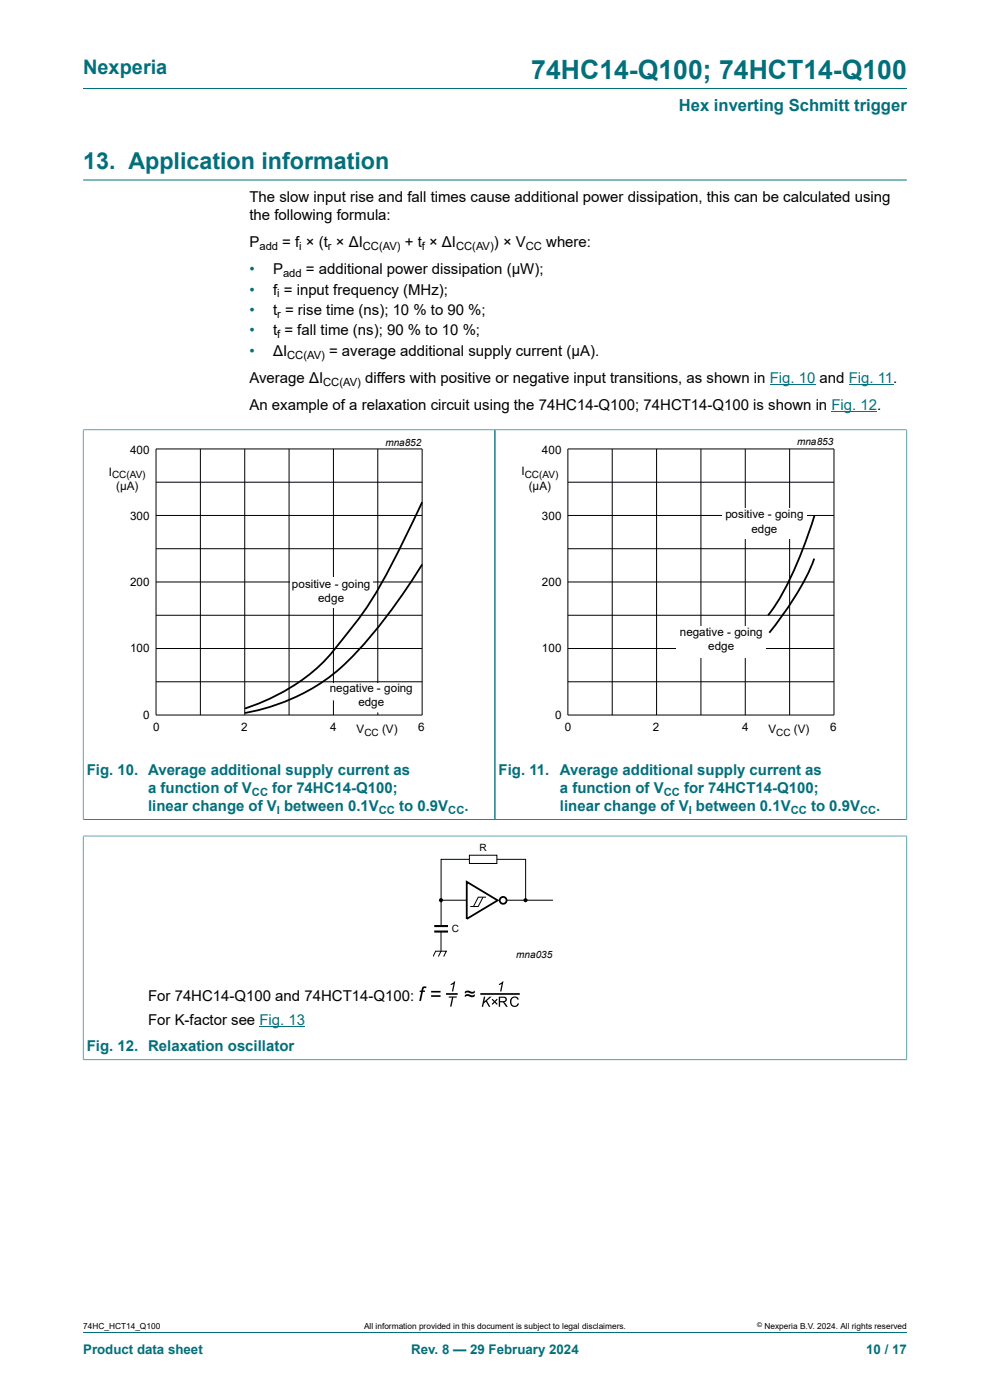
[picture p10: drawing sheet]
<svg xmlns="http://www.w3.org/2000/svg" width="210mm" height="297mm" viewBox="0 0 210 297" stroke-linecap="round" stroke-linejoin="round" font-family="sans-serif">
<defs><g id="words">
<text font-size="5.6" fill="#036f7b" x="112.7" y="16.8">74HC14-Q100; 74HCT14-Q100</text>
<text font-size="4.9" fill="#036f7b" x="17.6" y="35.9">13. Application information</text>
<text font-size="4.2" fill="#036f7b" x="17.6" y="15.6">Nexperia</text>
<text font-size="3.5" fill="#036f7b" x="144" y="23.7">Hex inverting Schmitt trigger</text>
<g font-size="3.2">
<text x="52.9" y="42.9">The slow input rise and fall times cause additional power dissipation, this can be calculated using</text>
<text x="52.9" y="46.7">the following formula:</text>
<text x="52.9" y="52.4">P</text>
<text x="59.9" y="52.4">= f × (t × ΔI</text>
<text x="85.9" y="52.4">+ t × ΔI</text>
<text x="104.8" y="52.4">) × V</text>
<text x="115.9" y="52.4">where:</text>
<text x="57.9" y="58.1">P</text>
<text x="64.9" y="58.1">= additional power dissipation (μW);</text>
<text x="57.9" y="62.5">f = input frequency (MHz);</text>
<text x="57.9" y="66.8">t = rise time (ns); 10 % to 90 %;</text>
<text x="57.9" y="71.2">t = fall time (ns); 90 % to 10 %;</text>
<text x="57.9" y="75.5">ΔI</text>
<text x="69.8" y="75.5">= average additional supply current (μA).</text>
<text x="52.9" y="81.2">Average ΔI</text>
<text x="77.5" y="81.2">differs with positive or negative input transitions, as shown in Fig. 10 and Fig. 11.</text>
<text x="52.9" y="86.9">An example of a relaxation circuit using the 74HC14-Q100; 74HCT14-Q100 is shown in Fig. 12.</text>
<text x="31.4" y="212.3">For 74HC14-Q100 and 74HCT14-Q100:</text>
<text x="31.4" y="217.4">For K-factor see Fig. 13</text>
</g>
<g font-size="3.2" fill="#036f7b">
<text x="52.9" y="58.1">•</text>
<text x="52.9" y="62.5">•</text>
<text x="52.9" y="66.8">•</text>
<text x="52.9" y="71.2">•</text>
<text x="52.9" y="75.5">•</text>
<text x="18.4" y="164.3">Fig. 10. Average additional supply current as</text>
<text x="105.8" y="164.3">Fig. 11.</text>
<text x="118.8" y="164.3">Average additional supply current as</text>
<text x="31.4" y="168.2">a function of V</text>
<text x="31.4" y="172">linear change of V between 0.1V</text>
<text x="57.8" y="168.2">for 74HC14-Q100;</text>
<text x="84.7" y="172">to 0.9V</text>
<text x="98.5" y="172">.</text>
<text x="118.8" y="168.2">a function of V</text>
<text x="118.8" y="172">linear change of V between 0.1V</text>
<text x="145.1" y="168.2">for 74HCT14-Q100;</text>
<text x="172" y="172">to 0.9V</text>
<text x="185.9" y="172">.</text>
<text x="18.4" y="223">Fig. 12. Relaxation oscillator</text>
</g>
<g font-size="2.8" fill="#036f7b">
<text x="17.6" y="287.2">Product data sheet</text>
<text x="87.2" y="287.2">Rev. 8 — 29 February 2024</text>
<text x="183.7" y="287.2">10 / 17</text>
</g>
<g font-size="2.5">
<text x="23.1" y="100.9">I</text>
<text x="27.6" y="96.3">400</text>
<text x="110.6" y="100.8">I</text>
<text x="114.9" y="96.3">400</text>
<text x="24.7" y="103.9">(µA)</text>
<text x="112.1" y="103.9">(µA)</text>
<text x="27.6" y="110.2">300</text>
<text x="114.9" y="110.2">300</text>
<text x="153.9" y="110">posi</text>
<text x="158.4" y="110">tive - goi</text>
<text x="159.4" y="113">edge</text>
<text x="167.7" y="110">ng</text>
<text x="27.6" y="124.3">200</text>
<text x="61.9" y="124.7">positive</text>
<text x="71" y="124.7">- going</text>
<text x="114.9" y="124.3">200</text>
<text x="67.5" y="127.7">edge</text>
<text x="144.2" y="134.9">negative - go</text>
<text x="150.2" y="137.9">edge</text>
<text x="158.5" y="134.9">ing</text>
<text x="27.6" y="138.4">100</text>
<text x="114.9" y="138.4">100</text>
<text x="70" y="146.9">n</text>
<text x="71.3" y="146.9">egative -</text>
<text x="76" y="149.9">edg</text>
<text x="80.2" y="149.9">e</text>
<text x="81.5" y="146.9">goin</text>
<text x="86.2" y="146.9">g</text>
<text x="30.4" y="152.5">0</text>
<text x="32.5" y="155">0</text>
<text x="51.1" y="155">2</text>
<text x="70.1" y="155">4</text>
<text x="75.6" y="155.6">V</text>
<text x="81" y="155.6">(V)</text>
<text x="88.7" y="155">6</text>
<text x="117.7" y="152.5">0</text>
<text x="119.8" y="155">0</text>
<text x="138.5" y="155">2</text>
<text x="157.4" y="155">4</text>
<text x="163" y="155.6">V</text>
<text x="168.4" y="155.6">(V)</text>
<text x="176.1" y="155">6</text>
</g>
<g font-size="2.4">
<text x="55" y="53.1">add</text>
<text x="63.5" y="53.1">i</text>
<text x="69.6" y="53.1">r</text>
<text x="77" y="53.1">CC(AV)</text>
<text x="89.5" y="53.1">f</text>
<text x="96.7" y="53.1">CC(AV)</text>
<text x="111.5" y="53.1">CC</text>
<text x="60" y="58.8">add</text>
<text x="58.8" y="63.1">i</text>
<text x="58.8" y="67.4">r</text>
<text x="58.8" y="71.8">f</text>
<text x="60.9" y="76.1">CC(AV)</text>
<text x="68.6" y="81.8">CC(AV)</text>
</g>
<g font-size="2.4" fill="#036f7b">
<text x="53.4" y="168.8">CC</text>
<text x="58.7" y="172.6">I</text>
<text x="80.4" y="172.6">CC</text>
<text x="95.1" y="172.6">CC</text>
<text x="140.8" y="168.8">CC</text>
<text x="146.1" y="172.6">I</text>
<text x="167.7" y="172.6">CC</text>
<text x="182.4" y="172.6">CC</text>
</g>
<g font-size="2.1">
<text x="81.7" y="94.5">mna852</text>
<text x="169.1" y="94.5">mna853</text>
<text x="23.8" y="101.4">CC(AV)</text>
<text x="111.3" y="101.3">CC(AV)</text>
<text x="77.3" y="156.1">CC</text>
<text x="164.7" y="156.1">CC</text>
<text x="101.7" y="180.6">R</text>
<text x="95.9" y="197.6">C</text>
<text x="109.5" y="203.2">mna035</text>
</g>
<g font-size="1.8">
<text x="17.6" y="282">74HC_HCT14_Q100</text>
<text x="77.2" y="282">All information provided in this document is subject to legal disclaimers.</text>
<text x="162.2" y="282">Nexperia B.V. 2024. All rights reserved</text>
</g>
<text font-size="1.4" x="160.6" y="281.6">©</text>
</g></defs>
<path d="M17.6 18.8h174.8M17.6 38.2h174.8M17.6 91.2h87.4v82.6h-87.4M17.6 91.1v82.8" fill="none" stroke="#036f7b" stroke-width=".21"/>
<path d="M163.3 81.6h9.7M176.4 87.3h9.7M180 81.6h9.5" fill="none" stroke="#00f" stroke-width=".21"/>
<g fill="none" stroke="#000" stroke-width=".21">
<path d="M33.1 95.2h56.4v56.5h-56.4zM42.5 95.2v56.5M51.9 95.2v56.5M61.3 95.2v56.5M70.7 95.2v56.5M80.1 95.2v56.5M33.1 102.3h56.4M33.1 109.4h56.4M33.1 116.4h56.4M33.1 123.5h56.4M33.1 130.5h56.4M33.1 137.6h56.4"/>
<path d="M33.1 144.6h56.4"/>
</g>
<g fill="#fff">
<path d="M61.7 122.5h17.4v6.5h-17.4z"/>
<path d="M69.1 144.9h17v6.2h-11.5l-5.4-3.5z"/>
</g>
<path d="M89.5 106.5a175.9 175.9 0 0 1-11.8 22.6l-4.9 6.4a40.8 40.8 0 0 1-20.9 14.8M89.5 119.7l-.8 1.4a110.3 110.3 0 0 1-16.4 20.5 42.3 42.3 0 0 1-20.4 9.6M172.7 118.5a59.6 59.6 0 0 1-9.5 15.7" fill="none" stroke="#000" stroke-width=".38"/>
<path d="M20.4 92.4h81.8v66.3h-81.8zM107.8 92.4h81.8v66.3h-81.8z" fill="none" stroke="#fff" stroke-width=".21"/>
<path d="M192.4 91.1v82.8M192.4 91.2h-87.4v82.6h87.4" fill="none" stroke="#036f7b" stroke-width=".21"/>
<g fill="none" stroke="#000" stroke-width=".21">
<path d="M120.5 95.2h56.4v56.5h-56.4zM129.9 95.2v56.5M139.3 95.2v56.5M148.7 95.2v56.5M158.1 95.2v56.5M167.5 95.2v56.5M120.5 102.3h56.4M120.5 109.4h56.4M120.5 116.4h56.4M120.5 123.5h56.4M120.5 130.5h56.4M120.5 137.6h56.4"/>
<path d="M120.5 144.6h56.4"/>
</g>
<g fill="#fff">
<path d="M143.6 132.9h18.9v6.6h-18.9z"/>
<path d="M153.2 107.7h17.9v6.5h-17.9z"/>
</g>
<g fill="none" stroke="#000" stroke-width=".38">
<path d="M172.8 109.4a80.4 80.4 0 0 1-9 19.9l-.9 1.2M99 187.1l6.6 3.9-6.6 3.9z"/>
<circle cx="106.7" cy="191" r=".73"/>
</g>
<path d="M17.6 91.3v82.5M17.7 91.2h174.6M105 91.3v82.5M192.4 91.3v82.5M17.6 177.4h174.8M17.6 177.3v47.6M17.7 173.8h174.6M192.4 177.3v47.6M17.6 224.8h174.8M17.6 282.6h174.8" fill="none" stroke="#036f7b" stroke-width=".21"/>
<path d="M92.1 196.5h2.9M92.1 197.6h2.9" fill="none" stroke="#000" stroke-width=".44"/>
<path d="M93.5 197.8v4l-.5 1.1M93.6 191h5.4M99.6 182.3h-6v14.2M99.6 181.4h5.8v1.8h-5.8zM102.5 190.3l-1.1 2h-1.7M103.1 190.3h-1.7l-1 2M105.4 182.3h6.1v8.7M107.5 191h9.8M91.9 202.9l.5-1.1h2.3l-.6 1.1" fill="none" stroke="#000" stroke-width=".21"/>
<g fill="#000">
<path d="M89.6 209.4l.9-.1-.1 .3h-.4l-.1 .1-.1 .4h.4l-.1 .3h-.4l-.4 1.9h-.4l.4-1.9h-.3l.1-.3h.3zM95.2 211.4h1.7v.2h-.7l-.4 1.9h-.3l.4-1.9h-.7zM95.6 208.7l1-.5-.5 2.1h-.2l.3-1.6-.6 .3zM102.6 211.4h.3l-.2 1.1 1.2-1.1h.4l-1 .9 .7 1.3h-.3l-.6-1.1-.5 .4-.1 .7h-.3zM104.3 212.1l.2-.2 .4 .4 .5-.4 .2 .2-.5 .4 .5 .5-.2 .2-.5-.5-.4 .5-.2-.2 .4-.5zM105.8 208.7l1-.5-.5 2.1h-.2l.3-1.6-.6 .3z"/>
<path d="M91.4 210.2h2v.4h-2zM91.4 211.1h2v.4h-2z"/>
<path d="M98.6 210.4a1.49 1.49 0 0 1 1.6 0l.5-.3v.5a1.38 1.38 0 0 1-1.6-.1l-.5 .3zM98.6 211.1a1.51 1.51 0 0 1 1.6 .1l.5-.3v.4a1.37 1.37 0 0 1-1.6 0l-.5 .3z"/>
<path d="M105.8 211.4h1a.6 .6 0 0 1 .7 .5 .6 .6 0 0 1-.6 .7l.8 1h-.4l-.5-.8-.4-.2h-.3v1h-.3zM106.1 211.7v.7h.6a.38 .38 0 0 0 .5-.3 .38 .38 0 0 0-.4-.4zM108.5 211.6a.93 .93 0 0 1 1.5 .4l-.2 .1a.71 .71 0 0 0-1-.4 .71 .71 0 0 0-.3 1 .66 .66 0 0 0 .6 .7 .66 .66 0 0 0 .7-.6l.3 .1a1.02 1.02 0 0 1-1.4 .6 1.02 1.02 0 0 1-.5-1.4z"/>
<circle cx="93.5" cy="191" r=".44"/>
<circle cx="111.5" cy="191" r=".44"/>
</g>
<path d="M94.8 210.9h2.1M102.1 210.9h8" fill="none" stroke="#000" stroke-width=".35"/>
<path d="M55 217.7h9.7" fill="none" stroke="#00f" stroke-width=".21"/>
<use href="#words"/>
</svg>
